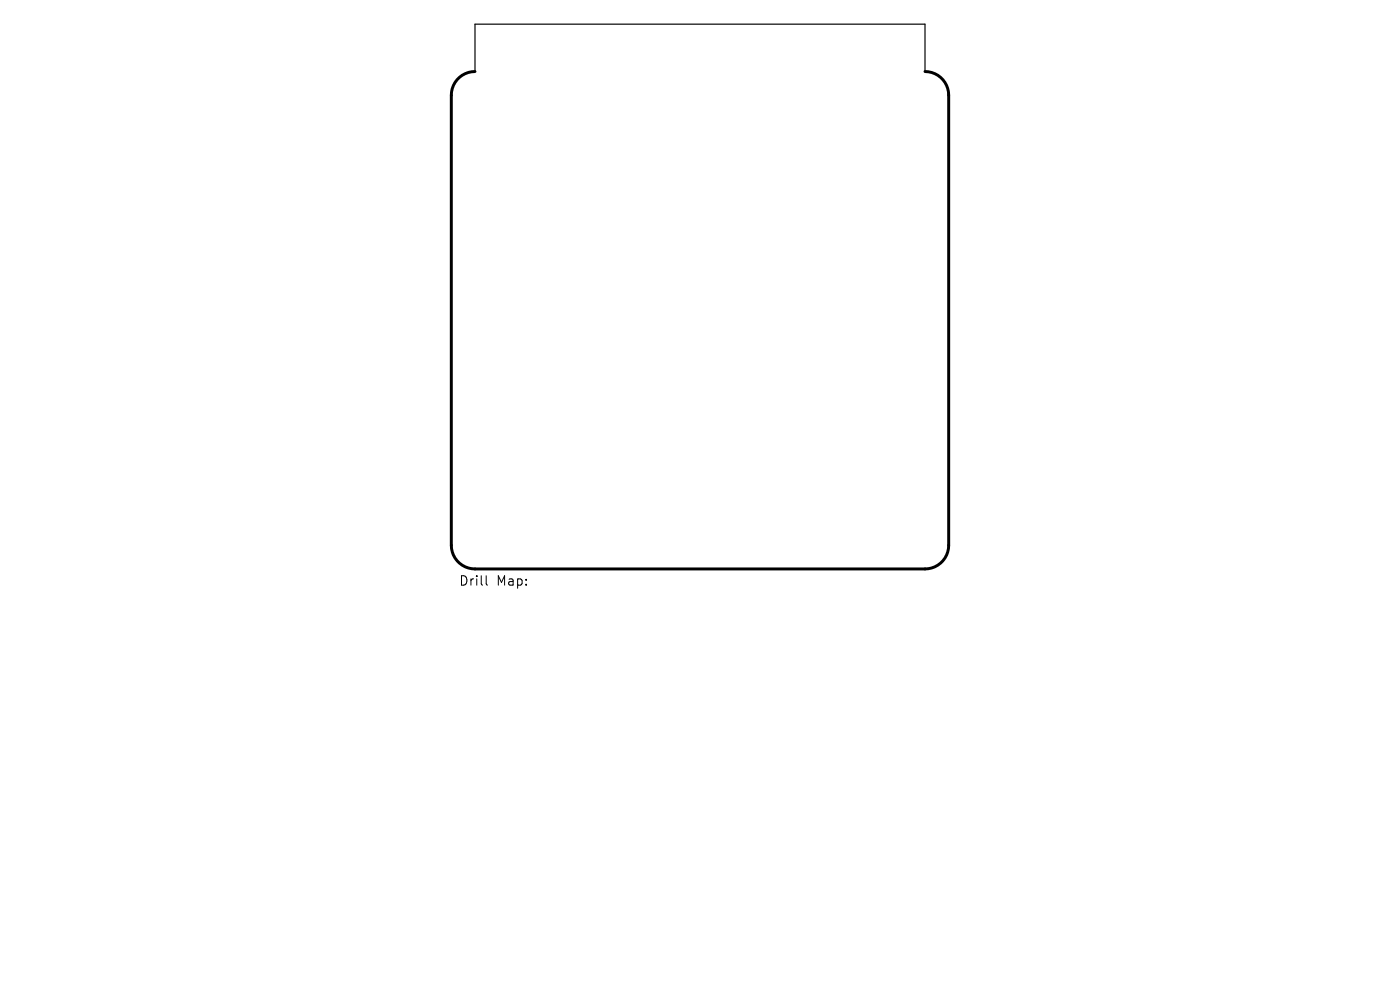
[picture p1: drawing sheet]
<svg xmlns="http://www.w3.org/2000/svg" width="297mm" height="210mm" viewBox="0 0 297 210" stroke-linecap="round" stroke-linejoin="round" font-family="sans-serif">
<defs><g id="words">
<g font-size="2.8">
<text x="97.4" y="124.5">Drill</text>
<text x="105.3" y="124.5">Map:</text>
</g>
</g></defs>
<path d="M100.8 15.2a5 5 0 0 0-5.1 5v95.5a5 5 0 0 0 5.1 5h95.4a5 5 0 0 0 5.1-5v-95.5a5 5 0 0 0-5.1-5" fill="none" stroke="#000" stroke-width=".63"/>
<path d="M100.8 15.2v-10.1h95.4v10.1" fill="none" stroke="#000" stroke-width=".25"/>
<path d="M103.1 122.1v1.7l.3 .3" fill="none" stroke="#000" stroke-width=".21"/>
<use href="#words"/>
</svg>
